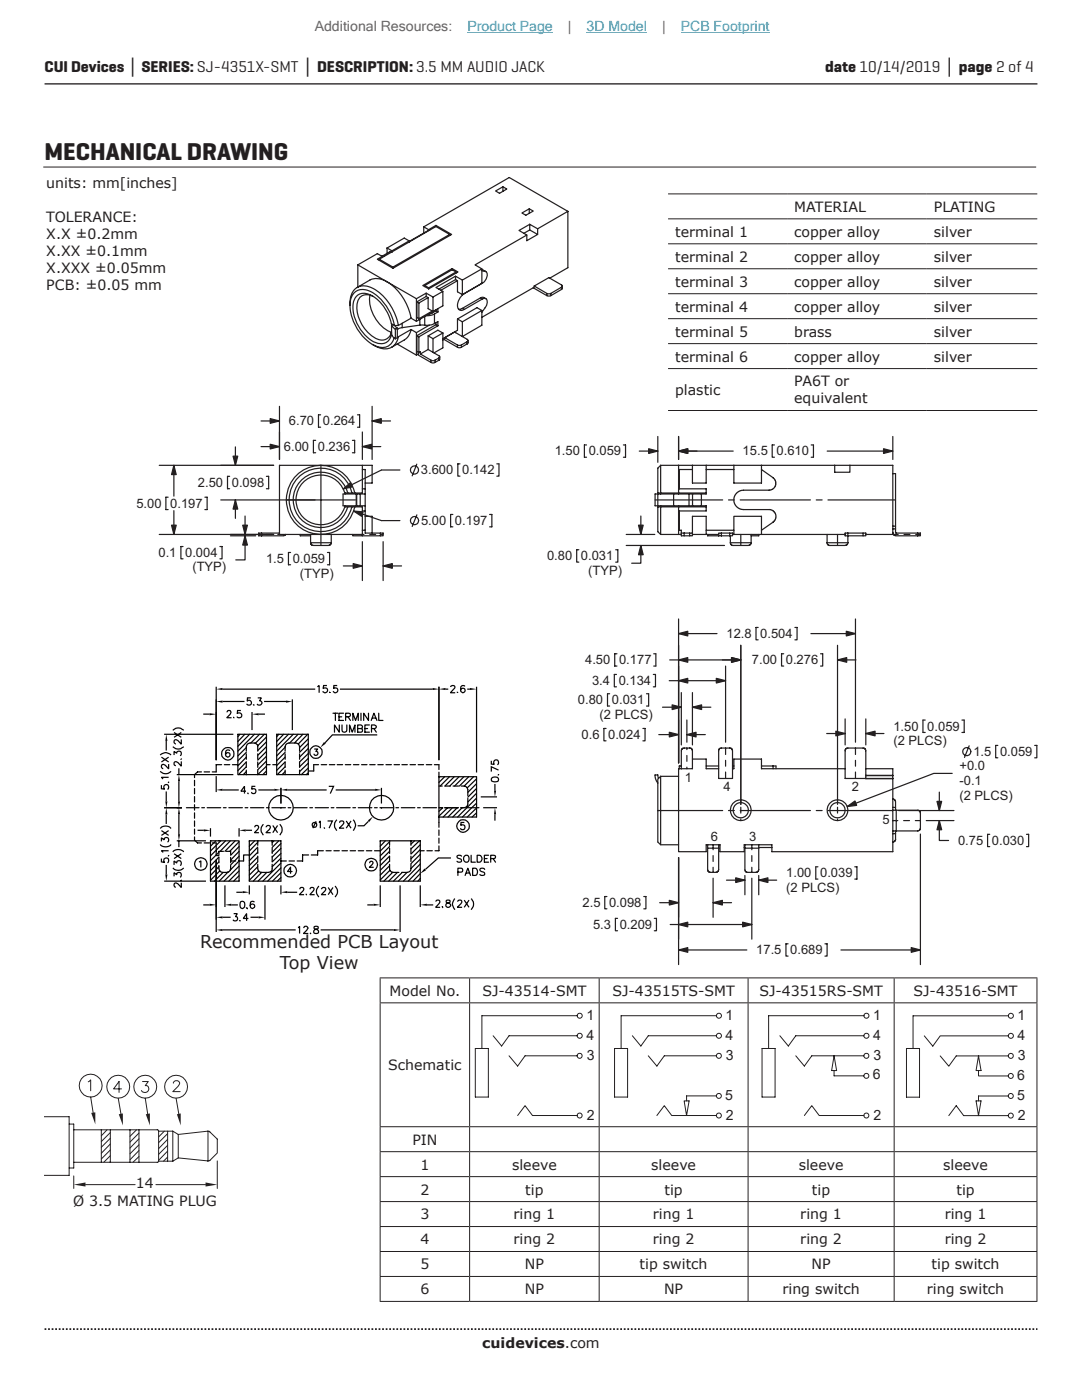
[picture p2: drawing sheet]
<svg xmlns="http://www.w3.org/2000/svg" width="216mm" height="279mm" viewBox="0 0 216 279" stroke-linecap="round" stroke-linejoin="round" font-family="sans-serif">
<defs><g id="words">
<text font-size="4.9" fill="#231f20" x="8.9" y="31.9">MECHANICAL DRAWING</text>
<g font-size="3.5" fill="#231f20">
<text x="40" y="189.1">Recommended PCB Layout</text>
<text x="55.8" y="193.4">Top View</text>
</g>
<g font-size="3.2" fill="#231f20">
<text x="8.9" y="14.3">CUI Devices │ SERIES: SJ-4351X-SMT │ DESCRIPTION: 3.5 MM AUDIO JACK</text>
<text x="164.6" y="14.3">date 10/14/2019 │ page 2 of 4</text>
</g>
<g font-size="2.8" fill="#63676b">
<text x="62.8" y="6.1">Additional Resources:</text>
<text x="113.3" y="6.1">|</text>
<text x="132.1" y="6.1">|</text>
</g>
<g font-size="2.8" fill="#23a4c6">
<text x="93.3" y="6.1">Product Page</text>
<text x="117.1" y="6.1">3D Model</text>
<text x="135.8" y="6.1">PCB Footprint</text>
</g>
<g font-size="2.8" fill="#231f20">
<text x="9.2" y="37.5">units: mm[inches]</text>
<text x="9.2" y="44.2">TOLERANCE:</text>
<text x="9.2" y="47.6">X.X ±0.2mm</text>
<text x="134.7" y="47.2">terminal 1</text>
<text x="158.5" y="42.3">MATERIAL</text>
<text x="158.5" y="47.2">copper alloy</text>
<text x="186.3" y="42.3">PLATING</text>
<text x="186.3" y="47.2">silver</text>
<text x="9.2" y="51">X.XX ±0.1mm</text>
<text x="134.7" y="52.2">terminal 2</text>
<text x="158.5" y="52.2">copper alloy</text>
<text x="186.3" y="52.2">silver</text>
<text x="9.2" y="54.4">X.XXX ±0.05mm</text>
<text x="9.2" y="57.8">PCB: ±0.05 mm</text>
<text x="134.7" y="57.2">terminal 3</text>
<text x="158.5" y="57.2">copper alloy</text>
<text x="186.3" y="57.2">silver</text>
<text x="134.7" y="62.2">terminal 4</text>
<text x="158.5" y="62.2">copper alloy</text>
<text x="186.3" y="62.2">silver</text>
<text x="134.7" y="67.2">terminal 5</text>
<text x="158.5" y="67.2">brass</text>
<text x="186.3" y="67.2">silver</text>
<text x="134.7" y="72.1">terminal 6</text>
<text x="158.5" y="72.1">copper alloy</text>
<text x="158.5" y="77.1">PA6T or</text>
<text x="186.3" y="72.1">silver</text>
<text x="134.7" y="78.8">plastic</text>
<text x="158.5" y="80.5">equivalent</text>
<text x="77.7" y="198.7">Model No.</text>
<text x="96.2" y="198.7">SJ-43514-SMT</text>
<text x="117" y="203.6">1</text>
<text x="122.2" y="198.7">SJ-43515TS-SMT</text>
<text x="144.8" y="203.6">1</text>
<text x="151.5" y="198.7">SJ-43515RS-SMT</text>
<text x="174.2" y="203.6">1</text>
<text x="182.3" y="198.7">SJ-43516-SMT</text>
<text x="203" y="203.6">1</text>
<text x="117" y="207.6">4</text>
<text x="144.8" y="207.6">4</text>
<text x="174.2" y="207.6">4</text>
<text x="203" y="207.6">4</text>
<text x="77.4" y="213.6">Schematic</text>
<text x="117.1" y="211.5">3</text>
<text x="144.9" y="211.5">3</text>
<text x="174.1" y="215.4">6</text>
<text x="174.3" y="211.5">3</text>
<text x="203" y="215.5">6</text>
<text x="203.1" y="211.5">3</text>
<text x="144.7" y="219.4">5</text>
<text x="203" y="219.5">5</text>
<text x="117.1" y="223.4">2</text>
<text x="144.8" y="223.4">2</text>
<text x="174.3" y="223.4">2</text>
<text x="203.1" y="223.5">2</text>
<text x="82.3" y="228.4">PIN</text>
<text x="83.9" y="233.4">1</text>
<text x="102.2" y="233.4">sleeve</text>
<text x="129.9" y="233.4">sleeve</text>
<text x="159.4" y="233.4">sleeve</text>
<text x="188.2" y="233.4">sleeve</text>
<text x="27.1" y="237">14</text>
<text x="83.9" y="238.4">2</text>
<text x="104.8" y="238.4">tip</text>
<text x="132.6" y="238.4">tip</text>
<text x="162" y="238.4">tip</text>
<text x="190.8" y="238.4">tip</text>
<text x="14.6" y="240.7">Ø 3.5 MATING PLUG</text>
<text x="83.9" y="243.4">3</text>
<text x="102.5" y="243.4">ring 1</text>
<text x="130.3" y="243.4">ring 1</text>
<text x="159.7" y="243.4">ring 1</text>
<text x="188.5" y="243.4">ring 1</text>
<text x="83.9" y="248.4">4</text>
<text x="102.5" y="248.4">ring 2</text>
<text x="130.3" y="248.4">ring 2</text>
<text x="159.7" y="248.4">ring 2</text>
<text x="188.5" y="248.4">ring 2</text>
<text x="83.9" y="253.3">5</text>
<text x="104.7" y="253.3">NP</text>
<text x="127.6" y="253.3">tip switch</text>
<text x="161.9" y="253.3">NP</text>
<text x="185.9" y="253.3">tip switch</text>
<text x="83.9" y="258.3">6</text>
<text x="104.7" y="258.3">NP</text>
<text x="132.5" y="258.3">NP</text>
<text x="156.1" y="258.3">ring switch</text>
<text x="184.9" y="258.3">ring switch</text>
<text x="96.2" y="269">cuidevices.com</text>
</g>
<g font-size="2.6" fill="#231f20">
<text x="56.6" y="90">6.00</text>
<text x="57.7" y="84.9">6.70</text>
<text x="63.4" y="90">0.236</text>
<text x="64.4" y="84.9">0.264</text>
<text x="84" y="94.7">3.600</text>
<text x="92.2" y="94.7">0.142</text>
<text x="110.7" y="90.9">1.50</text>
<text x="117.5" y="90.9">0.059</text>
<text x="148.2" y="90.9">15.5</text>
<text x="155" y="90.9">0.610</text>
<text x="27.2" y="101.3">5.00</text>
<text x="34" y="101.3">0.197</text>
<text x="39.5" y="97.2">2.50</text>
<text x="46.3" y="97.2">0.098</text>
<text x="84" y="104.8">5.00</text>
<text x="90.8" y="104.8">0.197</text>
<text x="31.6" y="111.2">0.1</text>
<text x="36.9" y="111.2">0.004</text>
<text x="53.1" y="112.4">1.5</text>
<text x="58.4" y="112.4">0.059</text>
<text x="109.2" y="111.8">0.80</text>
<text x="115.9" y="111.8">0.031</text>
<text x="38.4" y="114.1">(TYP)</text>
<text x="59.9" y="115.3">(TYP)</text>
<text x="117.4" y="114.7">(TYP)</text>
<text x="145" y="127.3">12.8 0.504</text>
<text x="116.8" y="132.6">4.50</text>
<text x="118.1" y="136.7">3.4 0.134</text>
<text x="123.5" y="132.6">0.177</text>
<text x="150" y="132.6">7.00</text>
<text x="156.8" y="132.6">0.276</text>
<text x="115.3" y="140.6">0.80</text>
<text x="119.6" y="143.5">(2 PLCS)</text>
<text x="122.1" y="140.6">0.031</text>
<text x="116.1" y="147.5">0.6 0.024</text>
<text x="178.3" y="148.7">(2 PLCS)</text>
<text x="178.3" y="145.8">1.50</text>
<text x="185" y="145.8">0.059</text>
<text x="191.5" y="153.8">+0.0</text>
<text x="194.2" y="150.9">1.5 0.059</text>
<text x="136.6" y="156">1</text>
<text x="144.4" y="157.9">4</text>
<text x="170" y="157.9">2</text>
<text x="191.5" y="156.7">-0.1</text>
<text x="191.5" y="159.6">(2 PLCS)</text>
<text x="141.8" y="167.9">6</text>
<text x="149.5" y="167.8">3</text>
<text x="176.1" y="164.5">5</text>
<text x="191.2" y="168.6">0.75</text>
<text x="197.9" y="168.6">0.030</text>
<text x="156.9" y="178">(2 PLCS)</text>
<text x="156.9" y="175.1">1.00</text>
<text x="163.7" y="175.1">0.039</text>
<text x="116.2" y="181">2.5 0.098</text>
<text x="118.3" y="185.4">5.3 0.209</text>
<text x="150.9" y="190.4">17.5 0.689</text>
</g>
</g></defs>
<path d="M8.9 265.3h198.1" fill="none" stroke="#231f20" stroke-width=".35" stroke-dasharray=".4 .4 .4 .4 .4 .4" stroke-dashoffset=".7" stroke-linecap="butt"/>
<path d="M8.9 16.7h198.1" fill="none" stroke="#231f20" stroke-width=".26"/>
<g fill="none" stroke="#231f20" stroke-width=".24">
<path d="M98.9 38.1l1.5-.8 .7 .4-1.4 .9zM100.4 37.3v.9M71.3 57.4l2.5-1.5a4.2 4.2 0 0 1 4.6 1.2 11.4 11.4 0 0 1 3.6 6.4M71.4 52.9v4.4M73.8 58.9a7.2 7.2 0 0 0 4.3 7.4M74.5 59.2a2.11 2.11 0 0 0-2.4-.1 2.11 2.11 0 0 0-.9 2.3 7.2 7.2 0 0 0 4.7 6.5 1.9 1.9 0 0 0 2.2-1.5v.5M75.7 51.7v.3M75.7 51.7l2.7 1.6M76.3 51.2v.2M76.7 51.2l-1 .5M77.2 49.5l3.5-2 .9 .6-3.4 2M77.2 49.5v1.1"/>
<path d="M77.2 49.5l1 .6M78.2 50.1v.2l-.4-.1-1.6 .9 .5 .1M78.4 53.3v.2M81.6 48.1v.2M81.8 48.2l-5.1 3M83.1 59.6v4.5M84.4 57l5.8-3.4 1.2 .7-5.9 3.3zM84.6 45.3l.9 .5 1.5-.8 3.1 1.8-11.7 6.7-3.1-1.8 1-.5-1-.6-3.9 2.3M84.6 45.3v1.2M84.7 57v.2M84.7 57l.8 .4M85 59.2l-1.8 1v3.2l.4 .2"/>
<path d="M85 58.5v.7M85 59.2l.4 .2M85.4 59.4l-1.8 1.1M85.4 59.4v2.2l1 .6M85.5 45.8v.2M85.5 57.4v.2M85.7 45.9l-4.1 2.3h.2M85.7 45.9l-3.9 2.3M86.4 59.3v2.9M87 45v.2M87 45.2l2.7 1.6M87 45.2l-1.3 .7"/>
<path d="M88.4 58.2v2.8l-2 1.2M89.7 46.8l-11.3 6.5M89.7 46.8v.2M90.2 53.8l-5.5 3.2M90.2 53.8l.8 .5M90.2 53.6v.2M90.9 55.1v.7M90.9 55.8l-3.3 1.9M90.9 55.8l.4 .2M91 54.3l-5.5 3.1M91 54.3v.2M91.3 56l-3.3 1.9"/>
<path d="M91.3 56v2.2l1 .6M92.3 55.9v2.9M95.9 59.5l.3 .2M96.1 53.9l.8 .3M96.1 54l.7 .2M96.1 53.7v2.8l-3.8 2.3M96.2 59.7l.7-.1a1.32 1.32 0 0 1-.1 1.8l-.7 .9M96.2 59.7l-3.6 2.1M96.4 53.9l.4 .3M96.8 54.2a1.24 1.24 0 0 1-.1 1.9l-4.1 2.5a2.67 2.67 0 0 0-1.1 3 .81 .81 0 0 0 1.1 .2M96.9 59.6l-.5-.3-.3 .1-3.8 2.1-.8 .2M104.1 42.5l1.5-.8 .8 .4-1.5 .9z"/>
<path d="M105.6 41.7v.9M105.7 44.8l-2.1 1.2 1.5 .9-10.3 6 1.3 .8-3.8 2.2-1.4-.8-3.9 2.3 1.4 .8-2 1.1-1.4-.8-1.9 1.1-11.7-6.7M105.7 44.8v1.1l1.6 .9M105.7 45.9l-1.2 .7M106.4 57.4l2.7 1.6M106.6 57.1v.2l-10.5 6M106.6 57.1l2.9-1.7 2.6 1.5 .1 .3-.2 .1M106.6 57.1l2.5 1.5M107.3 45.7v1.1l-2.2 1.2v-1.1M109.1 58.6h.8v.4h-.8zM112 57.3l-2.1 1.3M112 57.3v.5"/>
<path d="M112 57.8l-2.1 1.2M112.2 57.1v.5l-.2 .2M113.3 42.2l-6 3.5-1.6-.9M113.3 42.2l-11.7-6.8-17 9.9M113.3 42.2v11.2l-3.6 2.1M69.8 61a3.6 3.6 0 0 1 1.9-3.8 5.1 5.1 0 0 1 4.8 2 11.3 11.3 0 0 1 3 5.8h-.8a9.6 9.6 0 0 0-5.4-7.1 2.58 2.58 0 0 0-3.5 2.8 9.4 9.4 0 0 0 5.6 8.5 2.4 2.4 0 0 0 3.2-1.8M78.1 66.9h.1M78.1 66.4h.1M78.7 65l-.6-.4a8.2 8.2 0 0 0-4.8-6 2.21 2.21 0 0 0-2.9 2.5 8.3 8.3 0 0 0 4.7 7.3 2.11 2.11 0 0 0 3-1.5M78.8 65l.5 .5-.4 .2M78.9 65.7l-.7-.6-.1-.5 .1 2.2 .2 .4 .5 .4M78.9 65.7v1.9"/>
<path d="M79.3 65.5v1.9l-.4 .2M79.3 67.2h.2M79.5 67.2a2.69 2.69 0 0 1-3.9 2.2l-1.3-.7M80.3 65.4l-1 .3 .2-.1M80.3 64.5v.9M82 65.8l-.5 1.2-.5 .6-2.8 1.7M82 63.5l-2.5 1.5M82 65.8l-2.5 1.4M82 63.5l1.1 .6M83.1 66.4v4.5l-3.8-2.2M83.2 60.2l.4 .3M83.2 67l.4 .2"/>
<path d="M83.5 70.6v.3l2.5 1.4M83.5 70.6l-.4 .3M83.5 70.3v.3M83.6 70.4l.3-.2v.4M83.6 60.5v3.1M83.6 67.2v3.2M83.8 63.7v1.2M83.8 64.9l-3.5 .5M83.9 70.6l2.1 1.3M84.7 63.2v1.7M85.4 69.7l2.2 1.3 .1 .2-.1 .2M85.4 69.7l-1.5 .9"/>
<path d="M85.4 67l1 .6M85.6 64.9l-2.5 1.5-1.1-.6M86 71.9h.8v.4h-.8zM86.2 62.1l-2.6 1.5M86.7 62.7l-.8 .2-.9 .1M86.7 64.6a6.3 6.3 0 0 1-2.9 .3M86.7 64.6l.7-.4v.8M86.7 62.7v1.9M87 64.4v.4l-3.8 2.2v3.1l.4 .3M87 61.8l-3.9 2.3M87 64.8l.4 .2M87.4 62.3l-.4-.3-1.4 .7"/>
<path d="M87.4 65l-3.8 2.2M87.4 61.6v.7M87.4 62.3l-.7 .4M87.6 71.4l-.8 .5M87.6 71.4v.5M87.6 71.9l-.8 .4M87.7 71.2v.5l-.1 .2M88.4 66.5l-1-.6-2 1.1v2.7M88.4 66.5l-2 1.1v2.7M88.4 66.5v2.9l-1.8 1M88.6 67.7l2.7 1.6M88.8 67.4l1.9-1.1 2.6 1.5 .1 .2-.2 .2"/>
<path d="M88.8 67.4l2.5 1.5M88.8 67.4v.2l-.4 .2M90.9 66.1v.3M91.3 68.9h.8M91.3 68.9v.4l.3 .1 .5-.1v-.4M91.3 63.7l1 .5M92.3 61.5l.3 .3M93.2 68.2l-1.1 .7M93.2 68.2v.4M93.2 68.6l-1.1 .7M93.4 68v.5l-.2 .1M96.1 62l-.9-.6-3.9 2.3v2.2l-2.9 1.7"/>
<path d="M96.1 62v2.9l-3.8 2.3v-3M96.1 62l-3.8 2.2M68.8 98.4a5 5 0 0 0-7.6-2.7 5 5 0 0 0-.1 8.1 5 5 0 0 0 7.7-2.7M68.8 98.4h3.5v-5.5h-16.5v13.8M68.8 98.4l.1 .2M69.4 98.4a5.5 5.5 0 0 0-8.6-3.1 5.5 5.5 0 0 0 .1 9.1 5.5 5.5 0 0 0 8.5-3.2M70.2 98.4a6.3 6.3 0 0 0-9.7-3.9 6.3 6.3 0 0 0-.1 10.4 6.3 6.3 0 0 0 9.8-3.8M70.8 98.4a6.9 6.9 0 0 0-10.7-4.3 6.9 6.9 0 0 0 .1 11.5 6.9 6.9 0 0 0 10.6-4.4M71.1 98.6h-2.6v2.3h2.6M71.1 98.6v2.3M71.1 98.6h.1M71.2 98.6h.7"/>
<path d="M71.2 98.6v2.3M71.9 98.6h1M71.9 98.6v2.3M72.3 93.7h.6v3.9h-.6M72.3 92.9h2v3.5h-1.4M72.9 97.6v4.4M130.7 99.8h13.5M131.3 98.4h.5v.2M131.3 98.4v2.8M131.8 92.9v5.5h3.6v.2M131.8 92.9l-.5 .5v5M131.8 92.9h46.4v13.8h-5.4"/>
<path d="M134.4 98.6h-3.7v2.3h3.7M134.4 98.6h3.1M134.4 98.6v2.3M135.4 92.9v5.5h5.5M137.5 98.6h.7M137.5 98.6v2.3M138.2 93.7h-2.7v3.9h5.4v1h-.9M138.2 92.9v3.5h2.7v-3.5M138.2 98.6h1.8M138.2 98.6v2.3M140 98.6v2.3M140.9 93.7h5.5"/>
<path d="M145.4 99.8h1.1M146.4 92.9v3.5h5.5v-3.5M147.7 99.8h14M151.9 93.7l2.6 1.9 .3 .8-.3 .9-.8 .5-6 .1-1 .8-.2 .6v.8l.5 1 .9 .5 5.6 .1M162.9 99.8h1.1M165.2 99.8h13.5M166.6 92.9v1.3h3v-1.3M178.2 94.5h.5v10.5h-.5M51.6 106.7h.3M52.2 106.4h-.6v.5h.6M52.2 106.4h3.6M52.2 106.4v.5"/>
<path d="M53.1 106.7h1.2M55.4 106.7h17.2M57 106.7l-.4 .2h-4.4M59.9 106.7v.2h2.1M62 108.3l.1 .4 .4 .2 3.2-.1 .3-.2 .1-.3M62 108.3h4.1M62 106.7v1.6M64 106.7v2.2M66.1 106.7v1.6M68.9 100.9l-.1 .3h3.5v5.7h3.6M70.4 106.7v.2h1.9M71.1 100.9h.1"/>
<path d="M71.2 100.9h.7M71.9 100.9h1M72.3 102h.6M72.9 102v3.8h-.6M72.9 105.8v.6h3M72.9 103h1.4v3.4M73.8 106.7h1.2M75.9 106.4h.5v.5h-.5zM76.1 106.7h.3M131.3 101.2v4.9l.5 .6M131.3 101.2h9.6M131.8 100.9v5.8"/>
<path d="M131.8 106.7h4.1M134.4 100.9h3.1M135.4 100.9v5.8M135.9 106.4h.6M136.5 106.4v.5h1.1M136.5 106.4h1.1M137.5 100.9h.7M137.6 106.4h.6v.5h-.6zM138.2 106.7h5.2M138.2 106.4v-3.4h2.7v3.7M138.2 100.9h1.8M140 100.9h.9v1.1h-5.4v3.8h.4v1.1h.6"/>
<path d="M140.9 105.8h5.5M141.2 106.7v.2h2.2M143.4 106.9h.5M143.9 106.4h-.5v.5M143.9 106.4h1.7M143.9 106.9h1.7M143.9 106.4v.5M145.6 106.4h.6v.5h-.6zM145.7 108.3l.2 .5 .4 .1M145.7 108.3h4.2M145.7 106.9v1.4M146.2 106.7h22.4"/>
<path d="M146.3 108.9h1.5M146.4 106.7v-3.7h5.5v3.7M147.8 106.7v2.2M149.9 108.3l-.1 .3-.3 .2-1.7 .1M149.9 106.7v1.6M151.4 106.7v.2h-1.5M153.5 101.7l.5 .1 .5 .4 .3 .6v.7l-.4 .6-2.5 1.7M165 108.3l.2 .4 .4 .2M165 108.3h4.2M165 106.7v1.6M165.6 108.9h1.5M167.1 106.7v2.2"/>
<path d="M169.2 108.3l-.1 .3-.3 .2-1.7 .1M169.2 106.4v.5h3M169.2 106.4h-.6v.5h.6v1.4M169.2 106.4h3M172.2 106.4h.6v.5h-.6zM178.2 106.3l.1 .4 .4 .2h4.4M178.2 105.6h.5M178.3 106.7h.9M178.7 105v.6M178.7 105.6v.7l.1 .1h4.3M180.4 106.7h1.2M182.7 106.7h1"/>
<path d="M183.1 106.4h.6v.5h-.6M183.1 106.4v.5M123 134.6h-.4v2.5h.4M130.4 134.6h.4v2.5h-.4M133.5 135.8h11.3M135.4 123.5v28.7M135.4 126.4h7.7M144.8 132.9v15.2M151.3 125.2h-.4v2.5h.4M158.6 125.2h.4v2.5h-.4M161.8 126.4h8.9M170.7 123.5v24.6"/>
<path d="M120.9 145.4h-.4v2.5h.4M128.3 145.4h.4v2.5h-.4M131.4 155.4l-.1-.7h-.6l.2 .9 .4 .7M131.5 146.6h3.9M131.8 154.9l-.5 .6v12.5l.5 .6h3.6M131.8 154.9v13.7M131.8 154.9h3.6M135.9 149.8v3.6M135.9 152.9h-.4v.5M137.1 143.7v4.4M137.1 146.6h3.6M137.1 149.3v.3"/>
<path d="M137.1 150.8v1.1M137.1 153.1v.3M137.6 149.3h.3l.2 .4 .1 3.7h-2.8v16.6h5.5v-1.4h2.8v1.4h4.8v-1.4h5.5v1.4h24.2v-15.3M137.6 149.3h-1.2l-.3 .2-.1 .3M138.2 151.5h2.7v1.9h2.5M140.9 152.9h2.5M144.8 149.3v1.3M144.8 151.7v1.2M144.8 154.1v1.3M145.6 149.3l.5 .2 .1 .3v5.6h-2.8v-5.8l.4-.3h1.8M146.2 153.4h.2v-1.9h5.5v1.9h16.7M146.2 152.9h.2"/>
<path d="M147.8 159.6v.3M151.9 152.9h2.9v.5M154.3 152.9v.5M167.1 159.6v.3M168.7 149.5l.3-.2h3.4l.2 .2 .2 .3v5.6h-4.2zM170.7 149.3v1.3M170.7 151.7v1.2M170.7 154.1v1.3M172.8 153.4h5.4v1.3h-5.4M172.8 154.8h5.4M178.2 159.5l.3 .1 .2 .3v1.2M178.2 155.4h-5.4h5.4"/>
<path d="M187.4 158.1v3.7M121.1 178.9h-.4v2.5h.4M128.5 178.9h.4v2.5h-.4M131.3 161.8h12.9M135.4 171.1v16.3M141.2 169.3h2.2v4.3l-.3 .5h-1.5l-.4-.4zM141.2 168.6v.7M142.3 175.3v7.8M142.3 168.6v1M142.3 170.8v1.1M142.3 173.1v1M143.4 168.6v.7"/>
<path d="M145.4 161.8h1.1M147.7 161.8h14M147.8 161.1v1.2M147.8 163.4v.4M148.5 169.1h.1M148.6 169.3h2.8v4.3l-.3 .4-2.1 .1-.3-.2zM148.6 168.6v.7M150 175.3v12.1M150 168.6v1M150 170.8v1.1M150 173.1v1M151.4 168.6v.7"/>
<path d="M151.4 169.1h2.6M162.9 161.8h1.1M165.2 161.8h13M167.1 161.1v1.2M167.1 163.4v.4M178.2 161.7h.6M178.2 165.8h.6M178.2 161.1h.5v.6M178.2 166.4h.5M178.2 163.8h.9M178.7 165.8v.6M178.7 166.4v1.1"/>
<path d="M178.7 167.5l-.1 .4-.4 .1M178.8 161.7l4.6 .1 .3 .4v3.1l-.2 .3-.4 .2h-4.3zM179.3 161.8h11.1M180.3 163.8h1.2M182.6 163.8h1.1M184.8 163.8h5.6M187.4 163.8v3.9h1.9M197.5 166.5h-.4v2.5h.4M204.8 166.5h.5v2.5h-.5M123.2 183.3h-.4v2.5h.4M130.6 183.3h.4v2.5h-.4M131.6 180.1h3.8"/>
<path d="M133.7 184.5h16.3M142.3 180.1h3.7"/>
<circle cx="147.8" cy="161.7" r="2.07"/>
<circle cx="147.8" cy="161.7" r="1.51"/>
<circle cx="167.1" cy="161.7" r="2.07"/>
<circle cx="167.1" cy="161.7" r="1.52"/>
</g>
<path d="M135.4 126.4l1.8-.4v.9z" fill="#231f20"/>
<path d="M135.4 126.4l1.8-.4v.9z" fill="none" stroke="#231f20" stroke-width=".24"/>
<path d="M168.9 126l1.8 .4-1.8 .5z" fill="#231f20"/>
<path d="M168.9 126l1.8 .4-1.8 .5z" fill="none" stroke="#231f20" stroke-width=".24"/>
<path d="M133.6 179.7l1.8 .4-1.8 .5z" fill="#231f20"/>
<path d="M133.6 179.7l1.8 .4-1.8 .5z" fill="none" stroke="#231f20" stroke-width=".24"/>
<path d="M142.3 180.1l1.8-.4v.9z" fill="#231f20"/>
<path d="M142.3 180.1l1.8-.4v.9z" fill="none" stroke="#231f20" stroke-width=".24"/>
<path d="M135.4 184.5l1.8-.5v1z" fill="#231f20"/>
<path d="M135.4 184.5l1.8-.5v1z" fill="none" stroke="#231f20" stroke-width=".24"/>
<path d="M148.2 184l1.8 .5-1.8 .5z" fill="#231f20"/>
<path d="M148.2 184l1.8 .5-1.8 .5z" fill="none" stroke="#231f20" stroke-width=".24"/>
<path d="M187.4 163.8l.5 1.8h-.9z" fill="#231f20"/>
<path d="M187.4 163.8l.5 1.8h-.9z" fill="none" stroke="#231f20" stroke-width=".24"/>
<path d="M187 159.9h.9l-.5 1.9z" fill="#231f20"/>
<path d="M187 159.9h.9l-.5 1.9z" fill="none" stroke="#231f20" stroke-width=".24"/>
<path d="M135.4 135.8l1.8-.4v.9z" fill="#231f20"/>
<path d="M135.4 135.8l1.8-.4v.9z" fill="none" stroke="#231f20" stroke-width=".24"/>
<path d="M142.9 135.4l1.9 .4-1.9 .5z" fill="#231f20"/>
<path d="M142.9 135.4l1.9 .4-1.9 .5z" fill="none" stroke="#231f20" stroke-width=".24"/>
<path d="M133.6 146.1l1.8 .5-1.8 .5z" fill="#231f20"/>
<path d="M133.6 146.1l1.8 .5-1.8 .5z" fill="none" stroke="#231f20" stroke-width=".24"/>
<path d="M137.1 146.6l1.8-.5v1z" fill="#231f20"/>
<g fill="none" stroke="#231f20" stroke-width=".24">
<path d="M31.8 92.9h22.8M33.5 99.2h-.4v2.5h.4M34.7 92.9v6.1M40.9 99.2h.4v2.5h-.4M44.1 99.8h26.8M45.8 95.1h-.4v2.4h.4M47 89.2v3.7M47 99.8v3.7M52.1 89.1h3.7M52.1 84h3.7M53.2 95.1h.4v2.4h-.4M55.8 81.1v10.6"/>
<path d="M63 87.9h-.5v2.5h.5M64 82.8h-.5v2.5h.5M64 92.9v13.8M70.3 87.9h.5v2.5h-.5M71.3 82.8h.5v2.5h-.5M72.3 89.1h3.7M72.3 86.2v5.5M74.3 84h3.6M74.3 81.1v10.6M79.8 93.8h-3.7l-7.6 3.8M83.2 92.6l-1 2.4M91.8 92.6h-.4v2.4h.4"/>
<path d="M99.1 92.6h.5v2.4h-.5M31.8 106.7h22.8M34.7 101.9v4.8M36.5 109.1h-.4v2.4h.4M43.9 109.1h.4v2.4h-.4M46 106.9h5M48.9 106.9v4.8h-1.8M48.9 103v3.7M58 110.3h-.4v2.4h.4M65.3 110.3h.5v2.4h-.5M68.5 112.9h3.8M70.6 102l5.5 1.9h3.7"/>
<path d="M72.3 108.1v7.8M76.4 112.9h3.7M76.4 108.1v7.8M83.2 102.7l-1 2.4M90.4 102.7h-.5v2.4h.5M97.7 102.7h.4v2.4h-.4M137.1 146.6l1.8-.5v1z"/>
<circle cx="82.7" cy="93.8" r=".81"/>
<circle cx="82.7" cy="103.9" r=".82"/>
</g>
<path d="M70.5 112.5l1.8 .4-1.8 .5z" fill="#231f20"/>
<path d="M70.5 112.5l1.8 .4-1.8 .5z" fill="none" stroke="#231f20" stroke-width=".24"/>
<path d="M68.5 97.6l1.4-1.3 .4 .9z" fill="#231f20"/>
<path d="M68.5 97.6l1.4-1.3 .4 .9z" fill="none" stroke="#231f20" stroke-width=".24"/>
<path d="M72.3 89.1l1.9-.4v.9z" fill="#231f20"/>
<path d="M72.3 89.1l1.9-.4v.9z" fill="none" stroke="#231f20" stroke-width=".24"/>
<path d="M53.9 88.7l1.9 .4-1.9 .5z" fill="#231f20"/>
<path d="M53.9 88.7l1.9 .4-1.9 .5z" fill="none" stroke="#231f20" stroke-width=".24"/>
<path d="M74.3 84l1.8-.5v1z" fill="#231f20"/>
<path d="M74.3 84l1.8-.5v1z" fill="none" stroke="#231f20" stroke-width=".24"/>
<path d="M53.9 83.5l1.9 .5-1.9 .5z" fill="#231f20"/>
<path d="M53.9 83.5l1.9 .5-1.9 .5z" fill="none" stroke="#231f20" stroke-width=".24"/>
<path d="M47 99.8l.4 1.8h-.9z" fill="#231f20"/>
<path d="M47 99.8l.4 1.8h-.9z" fill="none" stroke="#231f20" stroke-width=".24"/>
<path d="M46.5 91h.9l-.4 1.9z" fill="#231f20"/>
<path d="M46.5 91h.9l-.4 1.9z" fill="none" stroke="#231f20" stroke-width=".24"/>
<path d="M34.2 104.8h1l-.5 1.9z" fill="#231f20"/>
<path d="M34.2 104.8h1l-.5 1.9z" fill="none" stroke="#231f20" stroke-width=".24"/>
<path d="M34.7 92.9l.5 1.8h-1z" fill="#231f20"/>
<path d="M34.7 92.9l.5 1.8h-1z" fill="none" stroke="#231f20" stroke-width=".24"/>
<path d="M76.4 112.9l1.9-.4v.9z" fill="#231f20"/>
<path d="M76.4 112.9l1.9-.4v.9z" fill="none" stroke="#231f20" stroke-width=".24"/>
<path d="M70.6 102l1.9 .1-.4 .9z" fill="#231f20"/>
<path d="M70.6 102l1.9 .1-.4 .9z" fill="none" stroke="#231f20" stroke-width=".24"/>
<path d="M48.4 104.8h1l-.5 1.9z" fill="#231f20"/>
<path d="M48.4 104.8h1l-.5 1.9z" fill="none" stroke="#231f20" stroke-width=".24"/>
<path d="M48.9 106.9l.5 1.9h-1z" fill="#231f20"/>
<g fill="none" stroke="#231f20" stroke-width=".24">
<path d="M117 88.8h-.4v2.5h.4M124.4 88.8h.4v2.5h-.4M127.6 90h3.7M131.3 87.1v5.2M135.4 90h10.9M135.4 87.1v4.6M154.5 88.8h-.4v2.5h.4M161.9 88.8h.4v2.5h-.4M165.1 90h13.1M178.2 87.1v4.6M48.9 106.9l.5 1.9h-1zM115.5 109.7h-.4v2.5h.4"/>
<path d="M122.9 109.7h.4v2.5h-.4M125 106.7h5.7M125 108.9h19.6M127.9 108.9v3.5h-1.9M127.9 103v3.7"/>
</g>
<path d="M135.4 90l1.8-.4v.9z" fill="#231f20"/>
<path d="M135.4 90l1.8-.4v.9z" fill="none" stroke="#231f20" stroke-width=".24"/>
<path d="M176.3 89.6l1.9 .4-1.9 .5z" fill="#231f20"/>
<path d="M176.3 89.6l1.9 .4-1.9 .5z" fill="none" stroke="#231f20" stroke-width=".24"/>
<path d="M135.4 90l1.8-.4v.9z" fill="#231f20"/>
<path d="M135.4 90l1.8-.4v.9z" fill="none" stroke="#231f20" stroke-width=".24"/>
<path d="M129.4 89.6l1.9 .4-1.9 .5z" fill="#231f20"/>
<path d="M129.4 89.6l1.9 .4-1.9 .5z" fill="none" stroke="#231f20" stroke-width=".24"/>
<path d="M127.4 104.8h.9l-.4 1.9z" fill="#231f20"/>
<path d="M127.4 104.8h.9l-.4 1.9z" fill="none" stroke="#231f20" stroke-width=".24"/>
<path d="M127.9 108.9l.4 1.8h-.9z" fill="#231f20"/>
<g fill="none" stroke="#231f20" stroke-width=".24">
<path d="M127.9 108.9l.4 1.8h-.9zM121.6 138.5h-.4v2.4h.4M123.1 130.5h-.4v2.4h.4M129 138.5h.4v2.4h-.4M130.4 130.5h.5v2.4h-.5M133.6 131.7h14.2M135.4 128.8v23.4M135.9 138.2v10.5M138.2 138.2v10.5M147.8 128.8v31.7M156.4 130.5h-.4v2.4h.4M163.7 130.5h.5v2.4h-.5"/>
<path d="M167.1 131.7h3.7M167.1 128.8v31.7M132.2 141.1h3.7M138.2 141.1h3.6M165 146.4h3.6M168.6 143.5v5.2M172.8 146.4h3.6M172.8 143.5v5.2M184.6 143.7h-.4v2.5h.4M190 154.3h-3.7l-17.3 6.7M191.9 143.7h.5v2.5h-.5M193.4 148.8l-.9 2.4"/>
<path d="M199.1 148.8h-.4v2.4h.4M206.5 148.8h.4v2.4h-.4M135.4 171.1v21.4M145 175.7h3.6M148.6 174.7v3.9M151.4 175.7h3.6M151.4 174.7v3.9M163.2 173h-.4v2.4h.4M170.6 173h.4v2.4h-.4M183.7 166.5v26M135.4 189.6h13.6M157.3 188.4h-.5v2.4h.5"/>
<path d="M164.6 188.4h.4v2.4h-.4M167.8 189.6h15.9"/>
<circle cx="192.9" cy="150" r=".81"/>
</g>
<path d="M135.4 189.6l1.8-.5v1z" fill="#231f20"/>
<path d="M135.4 189.6l1.8-.5v1z" fill="none" stroke="#231f20" stroke-width=".24"/>
<path d="M181.8 189.1l1.9 .5-1.9 .5z" fill="#231f20"/>
<path d="M181.8 189.1l1.9 .5-1.9 .5z" fill="none" stroke="#231f20" stroke-width=".24"/>
<path d="M146 131.2l1.8 .5-1.8 .5z" fill="#231f20"/>
<path d="M146 131.2l1.8 .5-1.8 .5z" fill="none" stroke="#231f20" stroke-width=".24"/>
<path d="M167.1 131.7l1.8-.5v1z" fill="#231f20"/>
<path d="M167.1 131.7l1.8-.5v1z" fill="none" stroke="#231f20" stroke-width=".24"/>
<path d="M172.8 146.4l1.8-.5v1z" fill="#231f20"/>
<path d="M172.8 146.4l1.8-.5v1z" fill="none" stroke="#231f20" stroke-width=".24"/>
<path d="M166.8 145.9l1.8 .5-1.8 .5z" fill="#231f20"/>
<path d="M166.8 145.9l1.8 .5-1.8 .5z" fill="none" stroke="#231f20" stroke-width=".24"/>
<path d="M146.8 175.2l1.8 .5-1.8 .4z" fill="#231f20"/>
<path d="M146.8 175.2l1.8 .5-1.8 .4z" fill="none" stroke="#231f20" stroke-width=".24"/>
<path d="M151.4 175.7l1.8-.5v.9z" fill="#231f20"/>
<path d="M151.4 175.7l1.8-.5v.9z" fill="none" stroke="#231f20" stroke-width=".24"/>
<path d="M134.1 140.7l1.8 .4-1.8 .5z" fill="#231f20"/>
<path d="M134.1 140.7l1.8 .4-1.8 .5z" fill="none" stroke="#231f20" stroke-width=".24"/>
<path d="M146 131.2l1.8 .5-1.8 .5z" fill="#231f20"/>
<path d="M146 131.2l1.8 .5-1.8 .5z" fill="none" stroke="#231f20" stroke-width=".24"/>
<path d="M135.4 131.7l1.8-.5v1z" fill="#231f20"/>
<path d="M135.4 131.7l1.8-.5v1z" fill="none" stroke="#231f20" stroke-width=".24"/>
<path d="M138.2 141.1l1.8-.4v.9z" fill="#231f20"/>
<path d="M138.2 141.1l1.8-.4v.9z" fill="none" stroke="#231f20" stroke-width=".24"/>
<path d="M169 161l1.6-1.1 .3 .8z" fill="#231f20"/>
<path d="M169 161l1.6-1.1 .3 .8z" fill="none" stroke="#231f20" stroke-width=".24"/>
<path d="M43.1 137.1v14.6M44.4 137.5h18.5M67.8 137.5h18.5M87.6 137.1v14.6" fill="none" stroke="#050504" stroke-width=".24"/>
<g fill="#050504">
<path d="M43.1 137.5l1.3-.2v.4z"/>
<path d="M86.3 137.3l1.3 .2-1.3 .2z"/>
</g>
<path d="M43.1 139.6v12.1M44.4 140h4.4M52.7 140h4.4M58.3 139.6v6.1M63.3 137.1l.4-.3v1.5M65.2 136.8h-.6l-.1 .6a.51 .51 0 0 1 .7 0 .51 .51 0 0 1-.1 .8 .51 .51 0 0 1-.7-.2M65.8 138.1v.2l.1-.2M67.3 136.8h-.7v.6a.5 .5 0 0 1 .7 .1 .5 .5 0 0 1-.2 .7 .5 .5 0 0 1-.7-.2" fill="none" stroke="#050504" stroke-width=".24"/>
<g fill="#050504">
<path d="M57.1 139.8l1.2 .2-1.2 .2z"/>
<path d="M43.1 140l1.3-.2v.4z"/>
</g>
<g fill="none" stroke="#050504" stroke-width=".24">
<path d="M50 139.3h-.6l-.1 .6a.5 .5 0 0 1 .8 .1 .5 .5 0 0 1-.2 .7 .5 .5 0 0 1-.7-.2M51.4 139.3h.7l-.3 .6a.45 .45 0 0 1 .5 .5 .45 .45 0 0 1-.7 .3l-.3-.2M50.6 140.6v.1h.2M66.4 142.3h1M66.9 142.3v1.5M67.6 143.1h.6M67.7 144.7v1.4l-1-1.4v1.4M68.2 144.7l.1 1.2 .4 .2 .4-.2 .1-1.2M68.5 142.3h-.9v1.5h.9M69 143.1l.8-.2 .1-.4-.9-.2v1.5M69.4 143.1l.5 .7M69.7 146.1v-1.4l.6 1.4 .5-1.4v1.4"/>
<path d="M70.4 143.8v-1.5l.5 1.5 .6-1.5v1.5M71.4 145.4l.8-.1 .1-.4-.3-.2h-.6v1.4l.9-.1v-.4l-.3-.2M72 142.3v1.5M72.8 145.4h.5M73.5 142.3v1.5l-.9-1.5v1.5M73.7 144.7h-.9v1.4h.9M74.1 143.8l.5-1.5 .6 1.5M74.1 145.4l.8-.1 .2-.2-.1-.2-.3-.2h-.6v1.4M74.3 143.3h.7M74.6 145.4l.5 .7M75.6 142.3v1.5h.8M73.5 163.9l-.9 .9h-1.2"/>
</g>
<path d="M73.4 163.7l1-.8-.7 1.1z" fill="#050504"/>
<g fill="none" stroke="#050504" stroke-width=".24">
<path d="M56.1 157.2v3.2M57.3 157.7h7.9M67 157.7h7.9M76.1 157.2v3.2M63.1 163.9l-.7 1.4M63.6 164.1l.3-.3v1.5M64.8 165.2h.1M65.4 163.8h.9l-.6 1.5M67.2 163.6a1.45 1.45 0 0 0 0 2.2M67.8 164.2a.42 .42 0 0 1 .4-.4 .42 .42 0 0 1 .4 .5l-.9 1h1M69.1 163.8l.9 1.5M70 163.8l-.9 1.5"/>
<path d="M70.5 163.6a1.45 1.45 0 0 1 0 2.2M76.1 161.2h.1M76.1 161.1v.2"/>
<circle cx="62.7" cy="164.6" r=".47"/>
</g>
<g fill="#050504">
<path d="M56.1 157.7l1.2-.3v.4z"/>
<path d="M74.9 157.4l1.2 .3-1.2 .1z"/>
</g>
<path d="M65.6 156.9h1l-.7 1.5M43.1 171.6v14.4M79.8 176.7v9.3M44.4 185.6h14.6M64 185.6h14.6" fill="none" stroke="#050504" stroke-width=".24"/>
<g fill="#050504">
<path d="M43.1 185.6l1.3-.2v.4z"/>
<path d="M78.6 185.4l1.2 .2-1.2 .2z"/>
</g>
<g fill="none" stroke="#050504" stroke-width=".24">
<path d="M32.7 146.5h13.9M33.2 147.9v1.9M33.2 158v1.9M62.6 152.6h1M64.1 152.6h1.1M65.7 152.6h1.1M67.3 152.6h1.1M68.9 152.6h1.1M70.5 152.6h1.1M72.1 152.6h1.1M73.8 152.6h1.1M75.4 152.6h1.1"/>
<path d="M77 152.6h1.1M78.6 152.6h1.1M80.2 152.6h1.1M81.8 152.6h1.1M83.4 152.6h1.1M85.1 152.6h1M86.7 152.6h.9M32.7 161.2h3.6M37.2 161.2h2.5M40.3 161.2h.5M41.3 161.2h2.7M44.6 161.2h.5"/>
<path d="M45.7 161.2h2.7M48.9 161.2h.5M50 161.2h2.6M53.2 161.2h.5M54.3 161.2h2.7M57.5 161.2h.5M58.6 161.2h2.7M61.8 161.2h.6M62.9 161.2h2.6M63.4 169.8h1.1M65.1 169.8h1M66.1 161.2h.5"/>
<path d="M66.6 169.8h1.1M67.2 161.2h2.7M68.2 169.8h1.1M69.9 169.8h1M70.4 161.2h.5M71.5 169.8h1.1M71.5 161.2h2.7M73.1 169.8h1.1M74.7 169.8h1.2M74.7 161.2h.6M75.8 161.2h2.7M79 161.2h.5"/>
<path d="M80.1 161.2h2.7M83.3 161.2h.6M84.4 161.2h2.7M87.6 161.2h.6M88.7 161.2h2.7M91.9 161.2h.5M93 161.2h2.6M59.5 185.2l.3-.3v1.4M60.6 185.2l.3-.3h.3l.3 .3-.3 .4-.6 .7h.9M62 186.2h.1M62.7 184.9v.4l.4 .2a.44 .44 0 0 1 .5 .5 .44 .44 0 0 1-.6 .3l-.4-.2a.73 .73 0 0 1 .8-.8l.1-.2a.56 .56 0 0 0-.8-.2z"/>
</g>
<g fill="#050504">
<path d="M33.2 146.5l.2 1.4h-.4z"/>
<path d="M33 159.9h.4l-.2 1.3z"/>
</g>
<path d="M32 153.9a1.45 1.45 0 0 0 2.1 0M32 150.7a1.45 1.45 0 0 1 2.1 0M32.2 156.7v.7l.7 .1a.51 .51 0 0 1-.1-.8 .51 .51 0 0 1 .8 .1 .51 .51 0 0 1-.2 .7M32.2 151.1l1.5 1M33.6 156l-.1 .1M33.7 155.1h-1.5l.3 .4M33.7 152.5v.9l-.7-.7-.4-.2a.42 .42 0 0 0-.4 .4 .42 .42 0 0 0 .4 .5M33.7 151.1l-1.5 1M35.3 154.6h11.3M35.7 153.3v1.3M35.7 155.9v4M35.3 161.2h1" fill="none" stroke="#050504" stroke-width=".24"/>
<g fill="#050504">
<path d="M35.5 159.9h.4l-.2 1.3z"/>
<path d="M35.7 154.6l.2 1.3h-.4z"/>
</g>
<g fill="none" stroke="#050504" stroke-width=".24">
<path d="M34.5 149a1.45 1.45 0 0 0 2.2 0M34.5 145.8a1.45 1.45 0 0 1 2.2 0M34.7 150.7v-.7l.6 .3a.47 .47 0 0 1 .7-.3 .47 .47 0 0 1-.1 .8M34.7 146.2l1.5 .9M36.1 151.4v.1M36.2 151.9v1l-.7-.7-.3-.2-.5 .2 .1 .5 .3 .1M36.2 147.6v.9l-.7-.7-.3-.2a.42 .42 0 0 0-.5 .4 .42 .42 0 0 0 .4 .5M36.2 146.2l-1.5 .9M38.8 155.7v1.1M38.8 157.4v1M38.8 159v1.1M40.2 154.1h-.8l-.6 .5v.6"/>
<path d="M40.7 154.1h1.1M42.4 154.1h.7M38.8 167v.7l.6 .5h.8M38.8 160.6v1.1M38.8 162.2v1.1M38.8 163.8v1.1M38.8 165.5v1M39.8 172l.3-.2v1.2M40.7 168.2h1.1M42.4 168.2h.7M43.1 171.6v9.4M44.9 176.7v4.3"/>
<path d="M40.6 180.6h1.2M46.1 180.6h1.4"/>
<circle cx="40.1" cy="172.5" r="1.26"/>
</g>
<g fill="#050504">
<path d="M41.8 180.4l1.3 .2-1.3 .2z"/>
<path d="M44.9 180.6l1.2-.2v.4z"/>
</g>
<path d="M43.1 171.6v11.9M48.1 179.9h.2a.75 .75 0 0 1 .6 .7 .75 .75 0 0 1-.6 .7 .97 .97 0 0 1-.2-1.4zM52.9 176.7v6.8M44.4 183.1h1.6M49.3 181.1l-.1 .1 .1 .1 .1-.1M50 183.1h1.6M50.8 180.1l-.5-.2a.77 .77 0 0 0-.4 .7 .77 .77 0 0 0 .5 .7 .46 .46 0 0 0 .4-.5 .46 .46 0 0 0-.4-.4 .46 .46 0 0 0-.5 .4" fill="none" stroke="#050504" stroke-width=".24"/>
<g fill="#050504">
<path d="M43.1 183.1l1.3-.2v.4z"/>
<path d="M51.6 182.9l1.3 .2-1.3 .2z"/>
</g>
<g fill="none" stroke="#050504" stroke-width=".24">
<path d="M43.1 154.9v3.2M44.4 157.7h3.2M51.5 157.7h3.2M56.1 157.2v3.2M42 175.9v-8.1h5.7v8.1M43.1 168.2v2.5M43.7 171.1v1.1M43.7 172.7v.7M44.4 174.1h.9M44.6 169.9h-.9v.7M45.1 169.9h.9v.7M46 171.8h1"/>
<path d="M46 171.1v1.1M46 172.7v.7M47.6 171.8h1M49.7 175.9v-8.1h6.4v8.1M51.4 167.8v.9M51.4 169.2v1.1M51.4 170.9v1M51.4 172.5v.9M52.1 174.1h1.5M54.3 167.8v.9M54.3 169.2v1.1M54.3 170.9v1"/>
<path d="M54.3 172.5v.9M56.1 171.8h1M57.7 171.8h1.1M58.3 173.9h-.9l.6-.8v1.2M59.3 171.8h1.1M61.6 170.6h-1.2v1.3M63.4 169.8v.8h-1.3M46.6 182.3h.7l-.3 .6a.44 .44 0 0 1 .4 .6 .44 .44 0 0 1-.6 .3l-.3-.3M47.9 183.7v.1l.1-.1M49.6 183.3h-1.1l.7-1v1.5"/>
<circle cx="57.9" cy="173.8" r="1.26"/>
</g>
<g fill="#050504">
<path d="M43.1 157.7l1.3-.3v.4z"/>
<path d="M54.7 157.4l1.4 .3-1.4 .1z"/>
</g>
<path d="M40.6 142.5h1.2M43.1 142.1v9.6M49.1 157.9h-1l.7-1v1.5M49.5 158.2l-.1 .1h.2M50.3 142.1v3.6M50.9 156.9h-.6l-.1 .6a.48 .48 0 0 1 .8 0 .48 .48 0 0 1-.1 .7 .48 .48 0 0 1-.7-.1M51.6 142.5h1.3" fill="none" stroke="#050504" stroke-width=".24"/>
<g fill="#050504">
<path d="M41.8 142.3l1.3 .2-1.3 .3z"/>
<path d="M50.3 142.5l1.3-.2v.5z"/>
</g>
<g fill="none" stroke="#050504" stroke-width=".24">
<path d="M44.2 152.6h-1.1v1.5M44.8 152.6h1M45.3 142.2l.2-.4 .5 .1 .1 .2-.2 .5-.7 .6h1M46.4 152.6h1.1M46.7 143.1l-.1 .1h.1M47.5 146.5h5.7v8.1h-5.7zM48.1 141.8h-.7l-.1 .7a.51 .51 0 0 1 .8-.1 .51 .51 0 0 1-.1 .8 .51 .51 0 0 1-.7-.2M49.1 149v.9M49.1 150.4v1.1M49.1 152.1v1M49.1 153.7v.9M49.9 148.3h.9"/>
<path d="M51.4 149v.9M51.4 150.4v1.1M51.4 152.1v1M51.4 153.7v.9M53.2 152.6h.7M54.4 152.6h.8M55.2 146.5h6.3v8.1h-6.3zM56.9 149v.9M56.9 150.4v1.1M56.9 152.1v1M56.9 153.7v.9M57.6 148.3h1.5"/>
<path d="M59.8 149v.9M59.8 150.4v1.1M59.8 152.1v1M59.8 153.7v.9M62.6 152.6v1.3h-1.1M62.8 149.5h.6l-.4 .5a.4 .4 0 0 1 .4 .6 .4 .4 0 0 1-.7-.1M87.6 152.6v1M87.6 154.1v11M87.6 156.9h.6M87.6 155h7.5M88.8 156.9h1.1M90.4 156.9h1.1"/>
<path d="M92 156.9h.6M95.9 159h3.3M98.8 156.5v1.3M55.9 161.2h.3M56.1 161.1v.2M73.8 172.2a.32 .32 0 0 1 .4-.3 .32 .32 0 0 1 .2 .5l-.7 .7h.8M75.9 175.9v-8.1h8v8.1M76.1 161.2h.1M76.1 161.1v.2M77.7 167.8v.9M77.7 169.2v1.1M77.7 170.9v1"/>
<path d="M77.7 172.5v.9M78.5 174.1h1.1M80.1 174.1h1.2M82 167.8v.9M82 169.2v1.1M82 170.9v1M82 172.5v.9M83.9 169.8h.7M85.2 169.8h1.1M87.6 165.6v1.1M87.6 167.3v1M87.6 168.8v1h-.8"/>
<path d="M87.6 163.1h7.5M96.4 161.2h2.8M98.8 162.5v1.3"/>
<circle cx="45.4" cy="150.4" r="1.24"/>
<circle cx="63" cy="150.1" r="1.24"/>
<circle cx="56.1" cy="161.2" r="2.46"/>
<circle cx="74.1" cy="172.6" r="1.26"/>
<circle cx="76.1" cy="161.2" r="2.45"/>
<circle cx="92.4" cy="164.8" r="1.24"/>
</g>
<g fill="#050504">
<path d="M98.8 161.2l.2 1.3h-.4z"/>
<path d="M98.6 157.8h.4l-.2 1.2z"/>
</g>
<path d="M93.3 157.6v1.2M93.3 159.3v1.2M95.1 155v8.1M98 151.8v.7h.6a.52 .52 0 0 1 0-.7 .52 .52 0 0 1 .8 .1 .52 .52 0 0 1-.2 .7M98.1 155.3a.82 .82 0 0 1 1.4 .3l-.1 .3-.5 .1a.64 .64 0 0 1-.9-.5zM99.4 154.5v.1M99.5 153.7l-1.5-.7v1M47.2 178.1h1.2M49.7 176.7v1.8M56.1 176.7v1.8M57.3 178.1h2" fill="none" stroke="#050504" stroke-width=".24"/>
<g fill="#050504">
<path d="M48.4 177.8l1.3 .3-1.3 .2z"/>
<path d="M56.1 178.1l1.2-.3v.5z"/>
</g>
<g fill="none" stroke="#050504" stroke-width=".24">
<path d="M42 175.9h5.7M49.7 175.9h6.4M59.8 177.5l.3-.4h.3l.2 .3-.2 .4-.7 .8h1M61.2 178.4l-.1 .1h.1M61.9 177.5l.2-.4h.3l.3 .3-.2 .4-.7 .8h1M63.6 176.8a1.51 1.51 0 0 0 0 2.2M64.2 177.5a.42 .42 0 0 1 .4-.4 .42 .42 0 0 1 .4 .4l-.9 1.1h1M65.5 177.1l.9 1.5M66.4 177.1l-.9 1.5M66.9 176.8a1.51 1.51 0 0 1 0 2.2M75.9 176.7v4.3M83.9 176.7v4.3"/>
<path d="M73.3 180.6h1.3M85.2 180.6h1.2"/>
</g>
<g fill="#050504">
<path d="M74.6 180.4l1.3 .2-1.3 .2z"/>
<path d="M83.9 180.6l1.3-.2v.4z"/>
</g>
<path d="M87 179.9l.1-.2 .4-.1 .3 .5-.9 1h.9M89.1 179.7v.4l.6 .2 .2 .5-.3 .3h-.3l-.3-.3a.64 .64 0 0 1 .7-.7v-.4zM90.8 179.3a1.51 1.51 0 0 0 0 2.3M91.3 179.9l.2-.2 .4-.1 .2 .5-.9 1h1M92.6 179.6l1 1.5M93.6 179.6l-1 1.5M94 179.3a1.51 1.51 0 0 1 0 2.3M88.3 180.9v.2l.1-.1" fill="none" stroke="#050504" stroke-width=".24"/>
<path d="M84.7 173.3l.3 .4-1.1 .6z" fill="#050504"/>
<g fill="none" stroke="#050504" stroke-width=".24">
<path d="M75.9 175.9h8M90 171.2h-2.5l-2.6 2.3M91.4 174.1l.8-.1 .1-.3-.1-.4h-.8v1.4M92.1 170.9l-.3-.2-.6 .2 .1 .3 .7 .3 .1 .2v.2l-.3 .2-.6-.2M92.6 171a.58 .58 0 0 1 .8-.3 .58 .58 0 0 1 .2 .8 .58 .58 0 0 1-.7 .6 .58 .58 0 0 1-.4-.9zM92.8 174.7l.5-1.4 .6 1.4M93 174.2h.7M94 170.7v1.4h.9M94.3 173.3h.5a.77 .77 0 0 1 .5 .7 .77 .77 0 0 1-.5 .7h-.5zM95.2 170.7h.5a.73 .73 0 0 1 .5 .7 .73 .73 0 0 1-.5 .7h-.5zM96.7 171.3h.5M96.7 173.5a.47 .47 0 0 0-.5-.2 .47 .47 0 0 0-.4 .4l.8 .4 .1 .4-.3 .2-.6-.2"/>
<path d="M97.5 170.7h-.8v1.4h.8M97.9 171.3h.9v-.5l-.9-.1v1.4M98.4 171.3l.5 .8"/>
</g>
<path d="M64.6 148.1l.4 .3-1.1 .8z" fill="#050504"/>
<path d="M87.6 137.1v14.6M88.9 137.5h.5M93.2 137.5h.6M95.1 137.1v17.1M75.3 146.7h-9l-1.5 1.6" fill="none" stroke="#050504" stroke-width=".24"/>
<g fill="#050504">
<path d="M93.8 137.3l1.3 .2-1.3 .2z"/>
<path d="M87.6 137.5l1.3-.2v.4z"/>
</g>
<path d="M89.9 137.1a.43 .43 0 0 1 .5-.3 .43 .43 0 0 1 .4 .4l-.9 1.1h.9M91.3 138.1v.2l.1-.2M92.7 137l-.3-.2a.76 .76 0 0 0-.5 .7 .76 .76 0 0 0 .5 .8l.2-.2a.45 .45 0 0 0 0-.7 .45 .45 0 0 0-.7 .4M39.4 165.7h1.3M42 165.3v1.7M47.7 165.3v1.7M49 165.7h1.3" fill="none" stroke="#050504" stroke-width=".24"/>
<g fill="#050504">
<path d="M40.7 165.5l1.3 .2-1.3 .2z"/>
<path d="M47.7 165.7l1.3-.2v.4z"/>
</g>
<path d="M35.3 161.2h1M35.3 167.8h5.8M35.7 162.5v4M35.7 167.8v1.3M50.8 165.1l.3-.4 .4 .1 .1 .2-.2 .5-.6 .7h.9M52.6 164.5a1.45 1.45 0 0 0 0 2.2M53.1 165.1a.42 .42 0 0 1 .5-.4 .42 .42 0 0 1 .4 .5l-.2 .3-.8 .7h1M54.4 164.7l1 1.5M55.4 164.7l-1 1.5M55.8 164.5a1.45 1.45 0 0 1 0 2.2" fill="none" stroke="#050504" stroke-width=".24"/>
<g fill="#050504">
<path d="M35.7 161.2l.2 1.3h-.4z"/>
<path d="M35.5 166.5h.4l-.2 1.3z"/>
</g>
<path d="M32.7 175.9h8.4M32.7 161.2h3.6M33.2 162.5v1.9M33.2 172.6v1.9M34.5 173.2a1.45 1.45 0 0 0 2.2 0M34.5 170a1.45 1.45 0 0 1 2.2 0M34.7 174.9v-.7l.6 .4a.49 .49 0 0 1 .8-.4 .49 .49 0 0 1-.2 .9M34.7 172.6v-.8l.6 .4a.49 .49 0 0 1 .8-.3 .49 .49 0 0 1-.2 .8M34.7 170.4l1.5 .9M36.1 175.6v.1M36.2 176.2v.9l-.7-.7-.3-.2a.42 .42 0 0 0-.5 .4 .42 .42 0 0 0 .4 .5M36.2 170.4l-1.5 .9" fill="none" stroke="#050504" stroke-width=".24"/>
<g fill="#050504">
<path d="M33 174.5h.4l-.2 1.4z"/>
<path d="M33.2 161.2l.2 1.3h-.4z"/>
</g>
<g fill="none" stroke="#050504" stroke-width=".24">
<path d="M45.8 149.8l-.3-.1a.76 .76 0 0 0-.5 .7 .76 .76 0 0 0 .5 .7l.2-.1a.45 .45 0 0 0 0-.8 .45 .45 0 0 0-.7 .4M47.9 146.5l-.4 .5M48.8 146.5l-1.3 1.5M49.1 149.2l-1.6 1.7M49.1 150.1l-1.6 1.7M49.1 151.1l-1.6 1.7M49.1 152.1l-1.6 1.7M49.1 153l-1.5 1.6M49.1 154l-.6 .6M49.8 146.5l-2.3 2.4M49.9 148.3l-.6 .3-.2 .4M50.8 148.3l.6 .3v.4"/>
<path d="M50.8 146.5l-3.3 3.4M51.8 146.5l-1.8 1.8M52.7 146.5l-1.8 1.8M53.2 147.1l-1.8 1.7M53.2 148l-1.8 1.8M53.2 149l-1.8 1.7M53.2 150l-1.8 1.7M53.2 150.9l-1.8 1.8M53.2 151.9l-1.8 1.7M53.2 152.9l-1.8 1.7M53.2 153.9l-.8 .7M55.6 146.5l-.4 .5"/>
<path d="M56.6 146.5l-1.4 1.5M56.9 149.1l-1.7 1.8M56.9 150.1l-1.7 1.7M56.9 151.1l-1.7 1.7M56.9 152.1l-1.7 1.6M56.9 153l-1.6 1.6M56.9 154l-.6 .6M57.6 146.5l-2.4 2.4M57.6 148.3l-.6 .3-.1 .4M58.5 146.5l-3.3 3.4M59.1 148.3l.6 .3 .1 .4M59.5 146.5l-1.7 1.8"/>
<path d="M60.4 146.5l-1.6 1.8M61.4 146.5l-1.9 2M61.5 147.4l-1.7 1.8M61.5 148.4l-1.7 1.7M61.5 149.4l-1.7 1.7M61.5 150.4l-1.7 1.7M61.5 151.3l-1.7 1.7M61.5 152.3l-1.7 1.7M61.5 153.3l-1.4 1.3M61.5 154.2l-.4 .4M87.8 155l-.2 .2M88.7 155l-1.1 1.2"/>
<path d="M89.7 155l-1.9 1.9M90.6 155l-1.8 1.9M91.6 155l-1.9 1.9M92.6 155l-1.9 1.9M93.5 155l-1.8 1.9M94.5 155l-1.9 1.9 .4 .1 .3 .6M95.1 159.3l-3.8 3.8M95.1 157.4l-1.8 1.7M95.1 158.3l-1.8 1.8M95.1 155.4l-1.9 1.8M95.1 156.4l-1.8 1.7M32 168.5a1.45 1.45 0 0 0 2.1 0"/>
<path d="M32 165.3a1.45 1.45 0 0 1 2.1 0M32.2 171.3v.7l.7 .1a.51 .51 0 0 1-.1-.7 .51 .51 0 0 1 .8 0 .51 .51 0 0 1-.2 .8M32.2 167.9v-.7l.5 .4a.47 .47 0 0 1 .8-.4 .47 .47 0 0 1-.1 .8M32.2 165.8l1.5 .9M33.6 170.7h-.1M33.7 169.8h-1.5l.3 .3M33.7 165.8l-1.5 .9M42.1 167.8l-.1 .1M43.1 167.8l-1.1 1.1M43.1 170.7h.6M43.7 173.4l.1 .3 .6 .4M43.7 170.1l-1.7 1.7"/>
<path d="M43.7 171l-1.7 1.8M43.7 172l-1.7 1.7M43.7 173l-1.7 1.7M43.9 173.8l-1.9 1.9M44 167.8l-2 2M44.5 174.1l-1.7 1.8M45 167.8l-3 3M45.5 174.1l-1.8 1.8M46 167.8l-2.1 2.1M46 173.4l-.1 .3-.6 .4M46.9 167.8l-2 2.1M47.7 170.9l-1.7 1.7"/>
<path d="M47.7 173.8l-2 2.1M47.7 174.8l-1.1 1.1M47.7 168l-1.9 1.9M47.7 168.9l-1.7 1.8M47.7 169.9l-1.7 1.7M47.7 171.8l-1.7 1.8M47.7 172.8l-3 3.1M47.7 175.7l-.1 .2M49.7 170.6h-1.1v1.2M49.9 167.8l-.2 .1M50.8 167.8l-1.1 1.1M51.4 173.4l.1 .3 .6 .4"/>
<path d="M51.4 168.1l-1.7 1.7M51.4 169.1l-1.7 1.7M51.4 170.1l-1.7 1.7M51.4 171l-1.7 1.7M51.4 172l-1.7 1.7M51.4 173l-1.7 1.7M51.6 173.8l-1.9 1.9M52.2 174.1l-1.7 1.8M53.2 174.1l-1.7 1.8M54.3 173.4v.3l-.7 .4M54.7 167.8l-.4 .4M55.6 167.8l-1.3 1.3"/>
<path d="M56.1 168.3l-1.8 1.8M56.1 169.3l-1.8 1.7M56.1 170.3l-1.8 1.7M56.1 171.3l-1.8 1.7M56.1 172.2l-3.7 3.7M56.1 173.2l-2.7 2.7M56.1 174.2l-1.7 1.7M56.1 175.1l-.8 .8M75.9 167.8v.1M76.9 167.8l-1 1.1M77.7 173.4l.1 .3 .7 .4M77.7 168l-1.8 1.8"/>
<path d="M77.7 168.9l-1.8 1.9M77.7 169.9l-1.8 1.9M77.7 170.9l-1.8 1.8M77.7 171.8l-1.8 1.9M77.7 172.8l-1.8 1.9M77.8 173.7l-1.9 1.9M78.3 174.1l-1.7 1.8M79.3 174.1l-1.7 1.8M80.3 174.1l-1.8 1.8M81.2 174.1l-1.7 1.8M82 173.4l-.1 .3-.6 .4M82.7 167.8l-.7 .7"/>
<path d="M83.7 167.8l-1.7 1.6M83.9 168.6l-1.9 1.8M83.9 169.5l-1.9 1.9M83.9 170.5l-1.9 1.9M83.9 171.5l-1.9 1.8M83.9 172.4l-3.4 3.5M83.9 173.4l-2.4 2.5M83.9 174.3l-1.5 1.6M83.9 175.3l-.5 .6M87.6 161.2h.6M88.4 161.2l-.8 .7M88.8 161.2h1.1"/>
<path d="M89.3 161.2l-1.7 1.7M90.3 161.2l-1.9 1.9M90.4 161.2h1.1M91.2 161.2l-1.8 1.9M92.2 161.2l-1.9 1.9M92.7 164.1h-.7l-.1 .6a.48 .48 0 0 1 .8 0 .48 .48 0 0 1-.1 .8 .48 .48 0 0 1-.7-.2M93.3 160.5l-.3 .6-1 .1M95.1 160.3l-2.8 2.8M95.1 161.3l-1.9 1.8M95.1 162.2l-.9 .9"/>
</g>
<g fill="none" stroke="#231f20" stroke-width=".2">
<path d="M8.6 33.3h198.2M133.3 38.7h73.7M133.3 43.7h73.7M133.3 48.7h73.7M133.3 53.6h73.7M133.3 58.6h73.7M133.3 63.6h73.7M133.3 68.6h73.7M133.3 73.6h73.7M133.3 81.9h73.7M75.8 195.2h131.2M75.9 195.2v4.9"/>
<path d="M93.7 195.2v4.9M119.6 195.2v4.9M149.3 195.2v4.9M178.4 195.2v4.9M206.9 195.2v4.9M24.2 217.3h-1.5l1.1-1.5v2.2M75.8 200.1h131.2M75.9 200.2v24.6M93.7 200.2v24.6M94.8 209.2h2.6v9.7h-2.6zM98.4 206.7l1.7 2.1 1.5-2.1h13.6M101.6 210.7l1.7 2.1 1.5-2.1h10.4"/>
<path d="M115.2 202.7h-19v6.5M119.6 200.2v24.6M122.6 209.2h2.6v9.7h-2.6zM126.2 206.7l1.7 2.1 1.5-2.1h13.5M129.4 210.7l1.7 2.1 1.5-2.1h10.3M136.5 219.7h1l-.5 2.9zM142.9 218.7h-5.9v1M143 202.7h-19.1v6.5M149.3 200.2v24.6M152.1 209.2h2.6v9.7h-2.6zM155.6 206.7l1.7 2.1 1.5-2.1h13.6M158.8 210.7l1.7 2.1 1.5-2.1h10.4"/>
<path d="M166.4 210.7l.5 3h-1zM166.4 213.7v1h6M172.4 202.7h-19v6.5M178.4 200.2v24.6M180.9 209.2h2.6v9.8h-2.6zM184.4 206.7l1.7 2.1 1.5-2.1h13.6M187.6 210.7l1.7 2.1 1.5-2.1h10.4M194.8 219.7h1l-.6 2.9zM195.2 213.7v1h6M195.2 210.7l.6 3h-1zM201.2 218.7h-6v1M201.2 202.7h-19v6.5"/>
<path d="M206.9 200.2v24.6M75.8 224.9h131.2M75.8 229.8h131.2M75.8 234.8h131.2M75.8 239.8h131.2M75.9 225v4.8M75.9 229.9v4.8M75.9 234.9v4.8M75.9 239.9v4.8M93.7 225v4.8M93.7 229.9v4.8M93.7 234.9v4.8"/>
<path d="M93.7 239.9v4.8M103.3 222.6l1.5-1.9 1.5 1.9h8.9M119.6 225v4.8M119.6 229.9v4.8M119.6 234.9v4.8M119.6 239.9v4.8M131.1 222.6l1.5-1.9 1.4 1.9h8.9M149.3 225v4.8M149.3 229.9v4.8M149.3 234.9v4.8M149.3 239.9v4.8M160.5 222.6l1.5-1.9 1.5 1.9h8.9"/>
<path d="M178.4 225v4.8M178.4 229.9v4.8M178.4 234.9v4.8M178.4 239.9v4.8M189.3 222.6l1.5-1.9 1.5 1.9h8.9M206.9 225v4.8M206.9 229.9v4.8M206.9 234.9v4.8M206.9 239.9v4.8M75.8 244.8h131.2M75.8 249.8h131.2M75.8 254.7h131.2"/>
<path d="M75.8 259.7h131.2M75.9 244.9v4.8M75.9 249.9v4.8M75.9 254.8v4.8M93.7 244.9v4.8M93.7 249.9v4.8M93.7 254.8v4.8M119.6 244.9v4.8M119.6 249.9v4.8M119.6 254.8v4.8M149.3 244.9v4.8M149.3 249.9v4.8"/>
<path d="M149.3 254.8v4.8M178.4 244.9v4.8M178.4 249.9v4.8M178.4 254.8v4.8M206.9 244.9v4.8M206.9 249.9v4.8M206.9 254.8v4.8"/>
<circle cx="23.6" cy="216.9" r="2.29"/>
<circle cx="35.1" cy="216.9" r="2.28"/>
<circle cx="115.7" cy="210.7" r=".5"/>
<circle cx="115.7" cy="202.7" r=".5"/>
<circle cx="115.7" cy="206.7" r=".5"/>
<circle cx="143.4" cy="218.7" r=".5"/>
<circle cx="143.4" cy="210.7" r=".5"/>
<circle cx="143.5" cy="202.7" r=".5"/>
<circle cx="143.5" cy="206.7" r=".5"/>
<circle cx="172.9" cy="214.7" r=".5"/>
<circle cx="172.9" cy="210.7" r=".5"/>
<circle cx="172.9" cy="202.7" r=".5"/>
<circle cx="172.9" cy="206.7" r=".5"/>
<circle cx="201.7" cy="210.7" r=".51"/>
<circle cx="201.7" cy="214.7" r=".51"/>
<circle cx="201.7" cy="218.7" r=".5"/>
<circle cx="201.7" cy="202.7" r=".5"/>
<circle cx="201.7" cy="206.7" r=".5"/>
<circle cx="115.7" cy="222.6" r=".5"/>
<circle cx="143.4" cy="222.6" r=".5"/>
<circle cx="172.9" cy="222.6" r=".5"/>
<circle cx="201.7" cy="222.6" r=".5"/>
</g>
<path d="M18.2 222.1l.8-.1v2.4z" fill="#231f20"/>
<g fill="none" stroke="#231f20" stroke-width=".2">
<path d="M17.6 215.9l.5-.4v2.2M18.1 218.9l.5 3.1"/>
<circle cx="18.1" cy="216.7" r="2.29"/>
</g>
<path d="M23.7 222.4l.8-.2v2.4z" fill="#231f20"/>
<path d="M23.6 219.2l.5 3.1" fill="none" stroke="#231f20" stroke-width=".2"/>
<path d="M29.1 222.4l.8-.2v2.4z" fill="#231f20"/>
<g fill="none" stroke="#231f20" stroke-width=".2">
<path d="M28.4 215.8h1.2l-.6 .9a.73 .73 0 0 1 .6 1 .73 .73 0 0 1-1.2 .2l-.2-.3M29 219.2l.5 3.1"/>
<circle cx="29" cy="216.9" r="2.29"/>
</g>
<path d="M35.3 222.4l.8-.2v2.4z" fill="#231f20"/>
<path d="M34.6 216.2a.66 .66 0 0 1 .6-.6 .66 .66 0 0 1 .6 .5l-.3 .7-1 1.1h1.5M35.1 219.2l.6 3.1M14.7 234.7v2.5M17.1 236.4h9.9M31.1 236.4h9.9M43.4 231.7v5.5" fill="none" stroke="#231f20" stroke-width=".2"/>
<g fill="#231f20">
<path d="M14.7 236.4l2.4-.4v.8z"/>
<path d="M41 236l2.4 .4-2.4 .4z"/>
</g>
<g fill="none" stroke="#231f20" stroke-width=".2">
<path d="M8.8 222.9h5v11.7h-5M13.8 224.3h.9v8.8h-.9M14.7 225.5h16.7h.2l.1 .3h2.8M20.2 225.4v6.6M21.4 225.5l-1.2 1.2M22 226l-1.8 1.8M22 227.2l-1.8 1.8M22 228.3l-1.8 1.9M22 229.5l-1.8 1.8M22 230.6l-1.3 1.4M22 231.8l-.1 .2M22 225.5v6.5"/>
<path d="M25.9 225.5v6.5M26 225.5l-.1 .1M27.2 225.5l-1.3 1.3M27.7 225.5v6.5M27.7 226.1l-1.8 1.8M27.7 227.3l-1.8 1.8M27.7 228.5l-1.8 1.8M27.7 229.6l-1.8 1.9M27.7 230.8l-1.2 1.2M31.7 231.7l-.3 .3h-16.7M31.7 225.8v5.9M31.7 231.7h2.8"/>
<path d="M32.8 225.8l-1.1 1.1M33.4 225.8v5.9M33.4 230.9l-.8 .8M33.4 229.7l-1.8 1.9M33.4 228.6l-1.8 1.8M33.4 227.4l-1.8 1.8M33.4 226.2l-1.8 1.8M34.5 225.8l1.1 .6 6.1-.6 1.7 1.5v2.8l-1.7 1.6-6.1-.6-1.1 .6M34.5 225.8v5.9M35.6 226.4v4.7M41.5 225.8v5.9"/>
</g>
<path d="M93.3 6.5h17M117.1 6.5h12M135.8 6.5h17.8" fill="none" stroke="#23a4c6" stroke-width=".2"/>
<use href="#words"/>
</svg>
